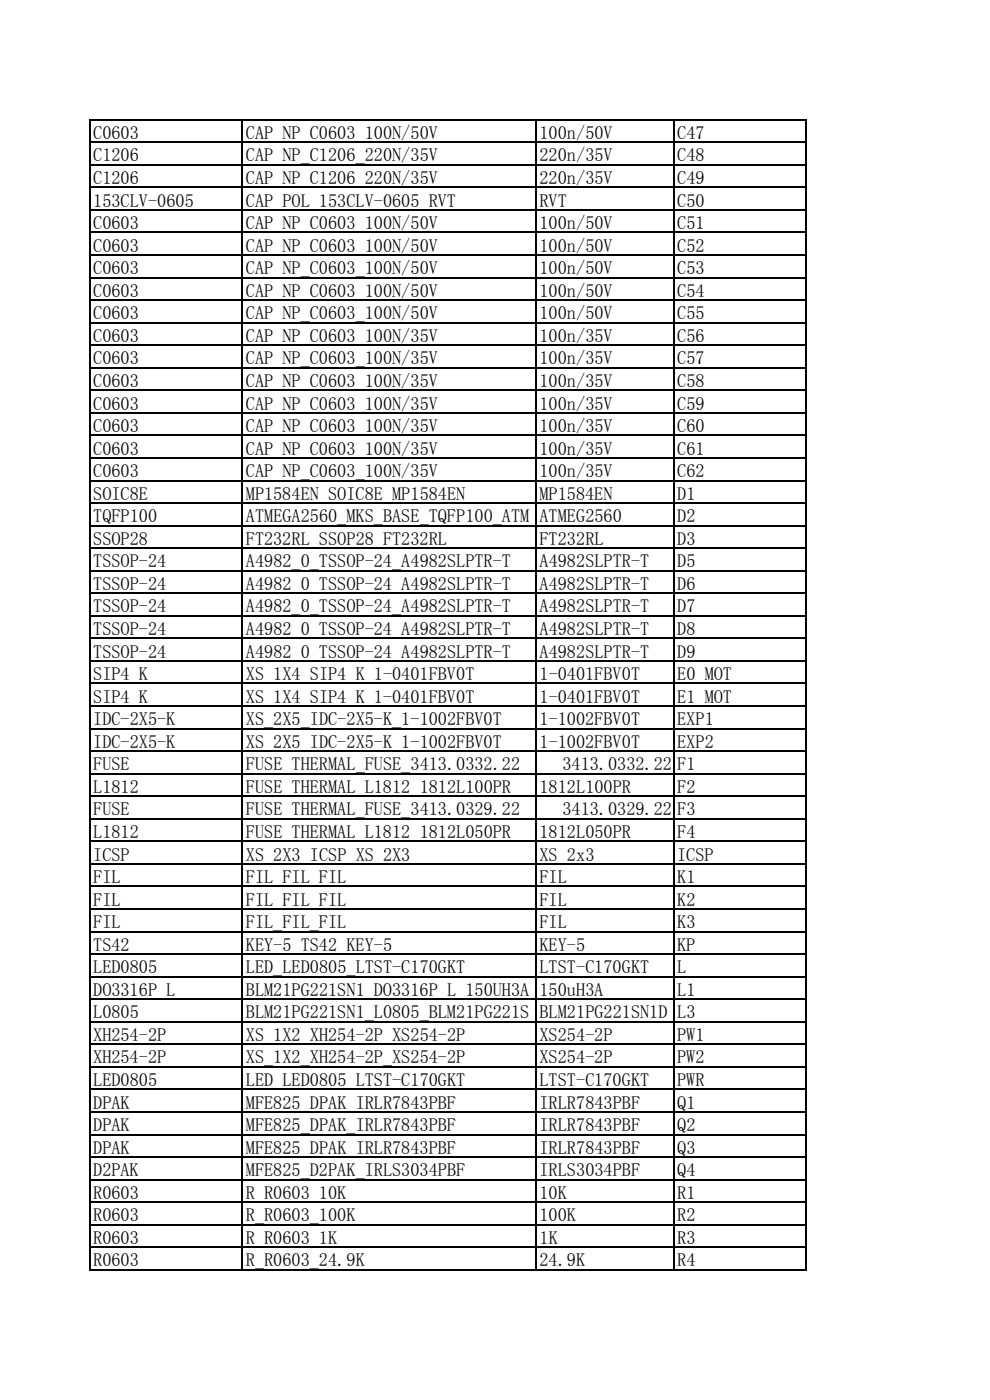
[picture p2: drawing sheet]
<svg xmlns="http://www.w3.org/2000/svg" width="210mm" height="297mm" viewBox="0 0 210 297" stroke-linecap="round" stroke-linejoin="round" font-family="sans-serif">
<defs><g id="words">
<g font-size="3.9">
<text x="19.8" y="29.4">C0603</text>
<text x="52.2" y="29.4">CAP NP_C0603_100N/50V</text>
<text x="114.4" y="29.4">100n/50V</text>
<text x="143.6" y="29.4">C47</text>
<text x="19.8" y="34.2">C1206</text>
<text x="52.2" y="34.2">CAP NP_C1206_220N/35V</text>
<text x="114.4" y="34.2">220n/35V</text>
<text x="143.6" y="34.2">C48</text>
<text x="19.8" y="39.1">C1206</text>
<text x="52.2" y="39.1">CAP NP_C1206_220N/35V</text>
<text x="114.4" y="39.1">220n/35V</text>
<text x="143.6" y="39.1">C49</text>
<text x="19.8" y="43.8">153CLV-0605</text>
<text x="52.2" y="43.8">CAP POL_153CLV-0605_RVT</text>
<text x="114.4" y="43.8">RVT</text>
<text x="143.6" y="43.8">C50</text>
<text x="19.8" y="48.6">C0603</text>
<text x="19.8" y="53.4">C0603</text>
<text x="52.2" y="48.6">CAP NP_C0603_100N/50V</text>
<text x="52.2" y="53.4">CAP NP_C0603_100N/50V</text>
<text x="114.4" y="48.6">100n/50V</text>
<text x="114.4" y="53.4">100n/50V</text>
<text x="143.6" y="48.6">C51</text>
<text x="143.6" y="53.4">C52</text>
<text x="19.8" y="58.1">C0603</text>
<text x="52.2" y="58.1">CAP NP_C0603_100N/50V</text>
<text x="114.4" y="58.1">100n/50V</text>
<text x="143.6" y="58.1">C53</text>
<text x="19.8" y="63">C0603</text>
<text x="52.2" y="63">CAP NP_C0603_100N/50V</text>
<text x="114.4" y="63">100n/50V</text>
<text x="143.6" y="63">C54</text>
<text x="19.8" y="67.8">C0603</text>
<text x="52.2" y="67.8">CAP NP_C0603_100N/50V</text>
<text x="114.4" y="67.8">100n/50V</text>
<text x="143.6" y="67.8">C55</text>
<text x="19.8" y="72.5">C0603</text>
<text x="19.8" y="77.3">C0603</text>
<text x="52.2" y="72.5">CAP NP_C0603_100N/35V</text>
<text x="52.2" y="77.3">CAP NP_C0603_100N/35V</text>
<text x="114.4" y="72.5">100n/35V</text>
<text x="114.4" y="77.3">100n/35V</text>
<text x="143.6" y="72.5">C56</text>
<text x="143.6" y="77.3">C57</text>
<text x="19.8" y="82.1">C0603</text>
<text x="52.2" y="82.1">CAP NP_C0603_100N/35V</text>
<text x="114.4" y="82.1">100n/35V</text>
<text x="143.6" y="82.1">C58</text>
<text x="19.8" y="86.9">C0603</text>
<text x="52.2" y="86.9">CAP NP_C0603_100N/35V</text>
<text x="114.4" y="86.9">100n/35V</text>
<text x="143.6" y="86.9">C59</text>
<text x="19.8" y="91.7">C0603</text>
<text x="52.2" y="91.7">CAP NP_C0603_100N/35V</text>
<text x="114.4" y="91.7">100n/35V</text>
<text x="143.6" y="91.7">C60</text>
<text x="19.8" y="96.4">C0603</text>
<text x="19.8" y="101.2">C0603</text>
<text x="52.2" y="96.4">CAP NP_C0603_100N/35V</text>
<text x="52.2" y="101.2">CAP NP_C0603_100N/35V</text>
<text x="114.4" y="96.4">100n/35V</text>
<text x="114.4" y="101.2">100n/35V</text>
<text x="143.6" y="96.4">C61</text>
<text x="143.6" y="101.2">C62</text>
<text x="19.8" y="106">SOIC8E</text>
<text x="52.2" y="106">MP1584EN_SOIC8E_MP1584EN</text>
<text x="114.4" y="106">MP1584EN</text>
<text x="143.6" y="106">D1</text>
<text x="19.8" y="110.8">TQFP100</text>
<text x="52.2" y="110.8">ATMEGA2560_MKS_BASE_TQFP100_ATM</text>
<text x="114.4" y="110.8">ATMEG2560</text>
<text x="143.6" y="110.8">D2</text>
<text x="19.8" y="115.6">SSOP28</text>
<text x="52.2" y="115.6">FT232RL_SSOP28_FT232RL</text>
<text x="114.4" y="115.6">FT232RL</text>
<text x="143.6" y="115.6">D3</text>
<text x="19.8" y="120.4">TSSOP-24</text>
<text x="19.8" y="125.1">TSSOP-24</text>
<text x="52.2" y="120.4">A4982_0_TSSOP-24_A4982SLPTR-T</text>
<text x="52.2" y="125.1">A4982_0_TSSOP-24_A4982SLPTR-T</text>
<text x="114.4" y="120.4">A4982SLPTR-T</text>
<text x="114.4" y="125.1">A4982SLPTR-T</text>
<text x="143.6" y="120.4">D5</text>
<text x="143.6" y="125.1">D6</text>
<text x="19.8" y="129.9">TSSOP-24</text>
<text x="52.2" y="129.9">A4982_0_TSSOP-24_A4982SLPTR-T</text>
<text x="114.4" y="129.9">A4982SLPTR-T</text>
<text x="143.6" y="129.9">D7</text>
<text x="19.8" y="134.7">TSSOP-24</text>
<text x="52.2" y="134.7">A4982_0_TSSOP-24_A4982SLPTR-T</text>
<text x="114.4" y="134.7">A4982SLPTR-T</text>
<text x="143.6" y="134.7">D8</text>
<text x="19.8" y="139.5">TSSOP-24</text>
<text x="52.2" y="139.5">A4982_0_TSSOP-24_A4982SLPTR-T</text>
<text x="114.4" y="139.5">A4982SLPTR-T</text>
<text x="143.6" y="139.5">D9</text>
<text x="19.8" y="144.3">SIP4_K</text>
<text x="19.8" y="149">SIP4_K</text>
<text x="52.2" y="144.3">XS_1X4_SIP4_K_1-0401FBV0T</text>
<text x="52.2" y="149">XS_1X4_SIP4_K_1-0401FBV0T</text>
<text x="114.4" y="144.3">1-0401FBV0T</text>
<text x="114.4" y="149">1-0401FBV0T</text>
<text x="143.6" y="144.3">E0_MOT</text>
<text x="143.6" y="149">E1_MOT</text>
<text x="19.8" y="153.8">IDC-2X5-K</text>
<text x="52.2" y="153.8">XS_2X5_IDC-2X5-K_1-1002FBV0T</text>
<text x="114.4" y="153.8">1-1002FBV0T</text>
<text x="143.6" y="153.8">EXP1</text>
<text x="19.8" y="158.6">IDC-2X5-K</text>
<text x="52.2" y="158.6">XS_2X5_IDC-2X5-K_1-1002FBV0T</text>
<text x="114.4" y="158.6">1-1002FBV0T</text>
<text x="143.6" y="158.6">EXP2</text>
<text x="19.8" y="163.4">FUSE</text>
<text x="52.2" y="163.4">FUSE THERMAL_FUSE_3413.0332.22</text>
<text x="119.3" y="163.4">3413.0332.22</text>
<text x="143.6" y="163.4">F1</text>
<text x="19.8" y="168.2">L1812</text>
<text x="19.8" y="172.9">FUSE</text>
<text x="52.2" y="168.2">FUSE THERMAL_L1812_1812L100PR</text>
<text x="52.2" y="172.9">FUSE THERMAL_FUSE_3413.0329.22</text>
<text x="114.4" y="168.2">1812L100PR</text>
<text x="119.3" y="172.9">3413.0329.22</text>
<text x="143.6" y="168.2">F2</text>
<text x="143.6" y="172.9">F3</text>
<text x="19.8" y="177.7">L1812</text>
<text x="52.2" y="177.7">FUSE THERMAL_L1812_1812L050PR</text>
<text x="114.4" y="177.7">1812L050PR</text>
<text x="143.6" y="177.7">F4</text>
<text x="19.8" y="182.6">ICSP</text>
<text x="52.2" y="182.6">XS_2X3_ICSP_XS_2X3</text>
<text x="114.4" y="182.6">XS_2x3</text>
<text x="143.6" y="182.6">ICSP</text>
<text x="19.8" y="187.3">FIL</text>
<text x="52.2" y="187.3">FIL_FIL_FIL</text>
<text x="114.4" y="187.3">FIL</text>
<text x="143.6" y="187.3">K1</text>
<text x="19.8" y="192.1">FIL</text>
<text x="19.8" y="196.9">FIL</text>
<text x="52.2" y="192.1">FIL_FIL_FIL</text>
<text x="52.2" y="196.9">FIL_FIL_FIL</text>
<text x="114.4" y="192.1">FIL</text>
<text x="114.4" y="196.9">FIL</text>
<text x="143.6" y="192.1">K2</text>
<text x="143.6" y="196.9">K3</text>
<text x="19.8" y="201.6">TS42</text>
<text x="52.2" y="201.6">KEY-5_TS42_KEY-5</text>
<text x="114.4" y="201.6">KEY-5</text>
<text x="143.6" y="201.6">KP</text>
<text x="19.8" y="206.5">LED0805</text>
<text x="52.2" y="206.5">LED_LED0805_LTST-C170GKT</text>
<text x="114.4" y="206.5">LTST-C170GKT</text>
<text x="143.6" y="206.5">L</text>
<text x="19.8" y="211.3">DO3316P_L</text>
<text x="52.2" y="211.3">BLM21PG221SN1_DO3316P_L_150UH3A</text>
<text x="114.4" y="211.3">150uH3A</text>
<text x="143.6" y="211.3">L1</text>
<text x="19.8" y="216">L0805</text>
<text x="19.8" y="220.8">XH254-2P</text>
<text x="52.2" y="216">BLM21PG221SN1_L0805_BLM21PG221S</text>
<text x="52.2" y="220.8">XS_1X2_XH254-2P_XS254-2P</text>
<text x="114.4" y="216">BLM21PG221SN1D</text>
<text x="114.4" y="220.8">XS254-2P</text>
<text x="143.6" y="216">L3</text>
<text x="143.6" y="220.8">PW1</text>
<text x="19.8" y="225.6">XH254-2P</text>
<text x="52.2" y="225.6">XS_1X2_XH254-2P_XS254-2P</text>
<text x="114.4" y="225.6">XS254-2P</text>
<text x="143.6" y="225.6">PW2</text>
<text x="19.8" y="230.4">LED0805</text>
<text x="52.2" y="230.4">LED_LED0805_LTST-C170GKT</text>
<text x="114.4" y="230.4">LTST-C170GKT</text>
<text x="143.6" y="230.4">PWR</text>
<text x="19.8" y="235.2">DPAK</text>
<text x="19.8" y="240">DPAK</text>
<text x="52.2" y="235.2">MFE825_DPAK_IRLR7843PBF</text>
<text x="52.2" y="240">MFE825_DPAK_IRLR7843PBF</text>
<text x="114.4" y="235.2">IRLR7843PBF</text>
<text x="114.4" y="240">IRLR7843PBF</text>
<text x="143.6" y="235.2">Q1</text>
<text x="143.6" y="240">Q2</text>
<text x="19.8" y="244.7">DPAK</text>
<text x="52.2" y="244.7">MFE825_DPAK_IRLR7843PBF</text>
<text x="114.4" y="244.7">IRLR7843PBF</text>
<text x="143.6" y="244.7">Q3</text>
<text x="19.8" y="249.5">D2PAK</text>
<text x="52.2" y="249.5">MFE825_D2PAK_IRLS3034PBF</text>
<text x="114.4" y="249.5">IRLS3034PBF</text>
<text x="143.6" y="249.5">Q4</text>
<text x="19.8" y="254.3">R0603</text>
<text x="52.2" y="254.3">R_R0603_10K</text>
<text x="114.4" y="254.3">10K</text>
<text x="143.6" y="254.3">R1</text>
<text x="19.8" y="259.1">R0603</text>
<text x="19.8" y="263.9">R0603</text>
<text x="52.2" y="259.1">R_R0603_100K</text>
<text x="52.2" y="263.9">R_R0603_1K</text>
<text x="114.4" y="259.1">100K</text>
<text x="114.4" y="263.9">1K</text>
<text x="143.6" y="259.1">R2</text>
<text x="143.6" y="263.9">R3</text>
<text x="19.8" y="268.6">R0603</text>
<text x="52.2" y="268.6">R_R0603_24.9K</text>
<text x="114.4" y="268.6">24.9K</text>
<text x="143.6" y="268.6">R4</text>
</g>
</g></defs>
<g fill="none" stroke="#000" stroke-width=".34">
<path d="M18.9 25.4h152.2M18.9 30.2h152.2M18.9 35h152.2M18.9 39.8h152.2M19 25.2v244.3M51.4 25.2v244.3M113.7 25.2v244.3M143 25.2v244.3M170.9 25.2v244.3M18.9 44.5h152.2M18.9 49.3h152.2M18.9 54.1h152.2"/>
<path d="M18.9 58.9h152.2M18.9 63.7h152.2M18.9 68.5h152.2M18.9 73.2h152.2M18.9 78h152.2M18.9 82.8h152.2M18.9 87.6h152.2M18.9 92.4h152.2M18.9 97.2h152.2M18.9 101.9h152.2M18.9 106.7h152.2M18.9 111.5h152.2"/>
<path d="M18.9 116.3h152.2M18.9 121.1h152.2M18.9 125.9h152.2M18.9 130.6h152.2M18.9 135.4h152.2M18.9 140.2h152.2M18.9 145h152.2M18.9 149.8h152.2M18.9 154.6h152.2M18.9 159.3h152.2M18.9 164.1h152.2M18.9 168.9h152.2"/>
<path d="M18.9 173.7h152.2M18.9 178.5h152.2M18.9 183.3h152.2M18.9 188h152.2M18.9 192.8h152.2M18.9 197.6h152.2M18.9 202.4h152.2M18.9 207.2h152.2M18.9 212h152.2M18.9 216.7h152.2M18.9 221.5h152.2M18.9 226.3h152.2"/>
<path d="M18.9 231.1h152.2M18.9 235.9h152.2M18.9 240.7h152.2M18.9 245.4h152.2M18.9 250.2h152.2M18.9 255h152.2M18.9 259.8h152.2M18.9 264.6h152.2M18.9 269.4h152.2"/>
</g>
<use href="#words"/>
</svg>
